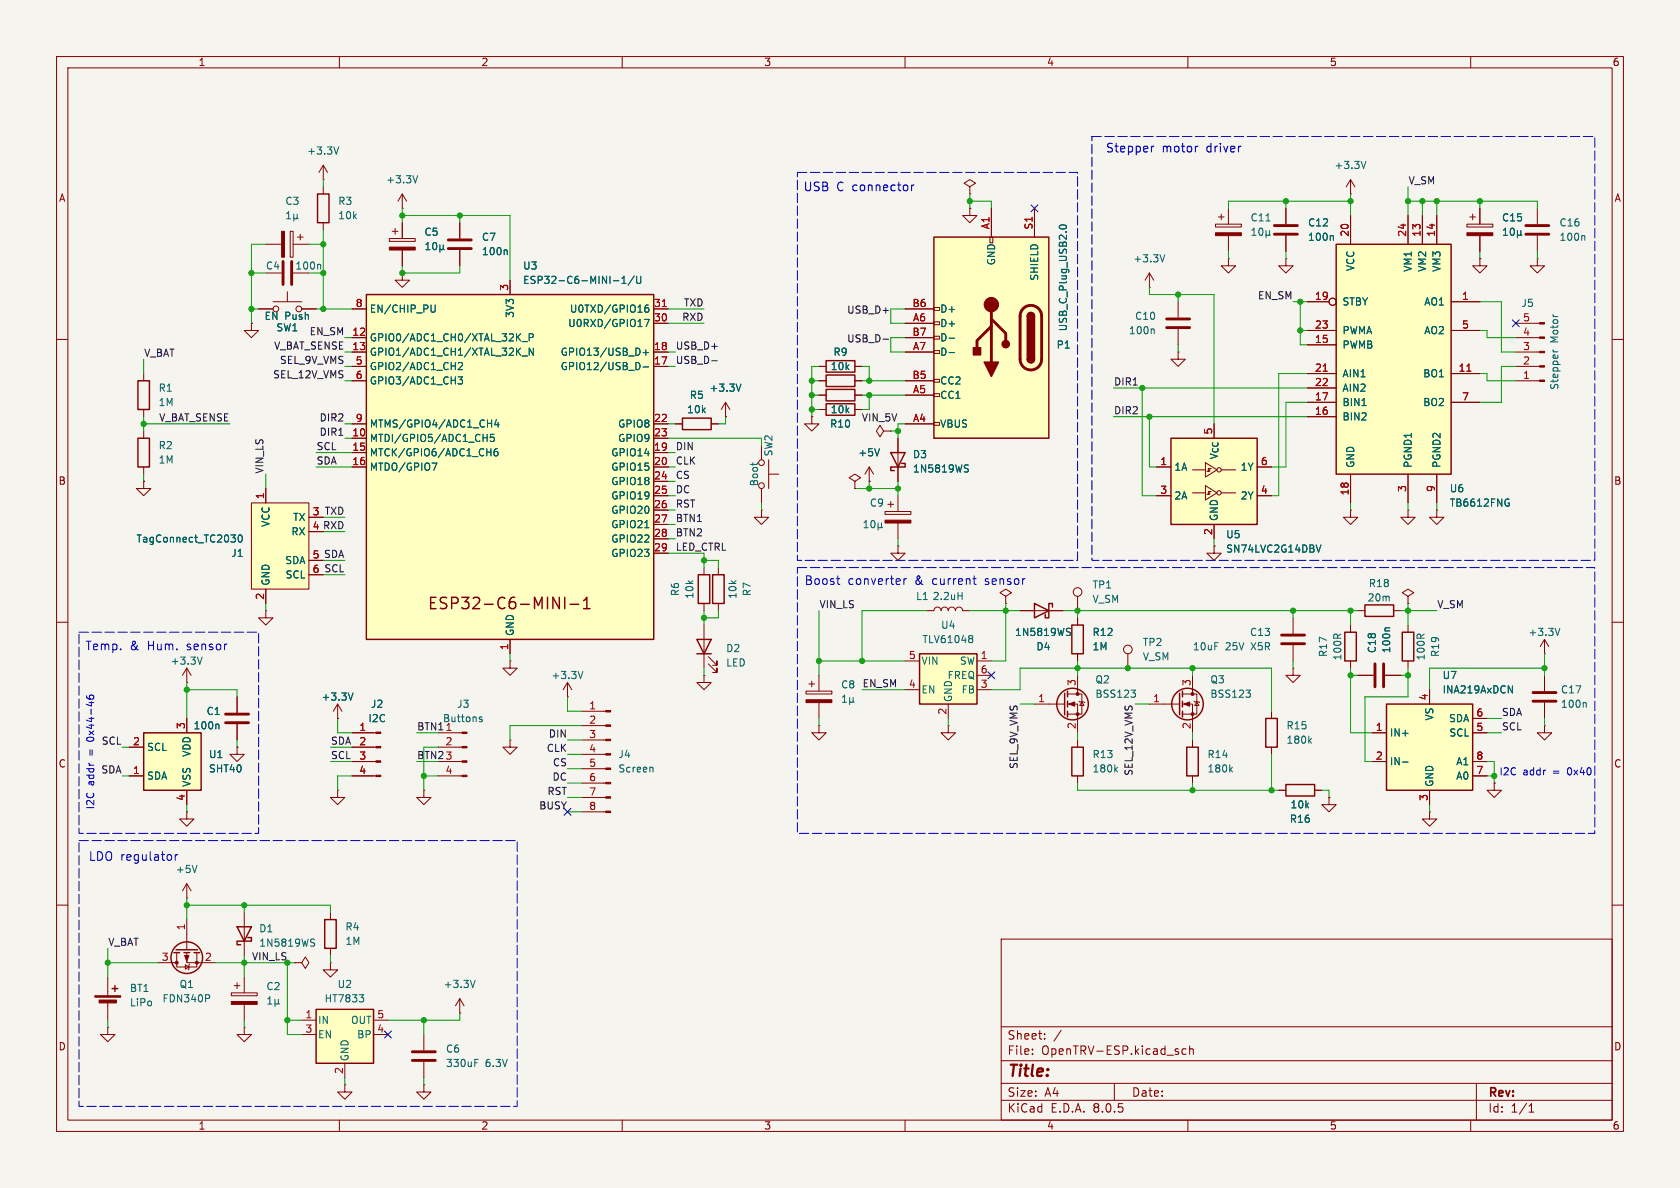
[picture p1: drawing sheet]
<svg xmlns="http://www.w3.org/2000/svg" width="297mm" height="210mm" viewBox="0 0 297 210" stroke-linecap="round" stroke-linejoin="round" font-family="sans-serif">
<defs><g id="words">
<g font-size="2.8" fill="#840000">
<text x="75.5" y="108.1">ESP32-C6-MINI-1</text>
<text x="178" y="190.9">Title:</text>
</g>
<g font-size="2.1" fill="#0000c2">
<text x="195.4" y="27.2">Stepper</text>
<text x="205.4" y="27.2">motor</text>
<text x="213.5" y="27.2">driver</text>
<text x="141.9" y="34.1">USB</text>
<text x="147.9" y="34.1">C connector</text>
<text x="142.2" y="103.6">Boost</text>
<text x="149.9" y="103.6">converter</text>
<text x="161.8" y="103.6">&amp;</text>
<text x="165" y="103.6">current</text>
<text x="174.4" y="103.6">sensor</text>
<text x="15" y="115.1">Temp.</text>
<text x="22.9" y="115.1">&amp;</text>
<text x="26.1" y="115.1">Hum.</text>
<text x="33.2" y="115.1">sensor</text>
<text x="15.6" y="152.4">LDO regulator</text>
</g>
<g font-size="2.1" fill="#840000">
<text x="178" y="184">Sheet:</text>
<text x="178" y="186.7">File:</text>
<text x="184.1" y="186.7">OpenTRV-ESP.kicad_sch</text>
<text x="178" y="196.9">KiCad</text>
<text x="178" y="194.1">Size:</text>
<text x="184.7" y="194.1">A4</text>
<text x="185.7" y="196.9">E.D.A.</text>
<text x="193.3" y="196.9">8.0.5</text>
<text x="200" y="194.1">Date:</text>
<text x="263" y="194.3">Rev:</text>
<text x="263" y="196.9">Id:</text>
<text x="267.1" y="196.9">1/1</text>
</g>
<g font-size="1.8" fill="#840000">
<text x="35" y="11.9">1</text>
<text x="85" y="11.9">2</text>
<text x="135" y="11.9">3</text>
<text x="185" y="11.9">4</text>
<text x="235" y="11.9">5</text>
<text x="285" y="11.9">6</text>
<text x="10.3" y="35.9">A</text>
<text x="285.3" y="35.9">A</text>
<text x="10.3" y="85.9">B</text>
<text x="285.3" y="85.9">B</text>
<text x="55.2" y="93.7">4 RXD</text>
<text x="10.3" y="135.9">C</text>
<text x="285.3" y="135.9">C</text>
<text x="10.3" y="185.9">D</text>
<text x="285.3" y="185.9">D</text>
<text x="35" y="199.9">1</text>
<text x="85" y="199.9">2</text>
<text x="135" y="199.9">3</text>
<text x="185" y="199.9">4</text>
<text x="235" y="199.9">5</text>
<text x="285" y="199.9">6</text>
</g>
<g font-size="1.8" fill="#006464">
<text x="54.2" y="27.5">+3.3V</text>
<text x="68.2" y="32.6">+3.3V</text>
<text x="235.8" y="30.1">+3.3V</text>
<text x="50.3" y="36.4">C3</text>
<text x="59.7" y="36.4">R3</text>
<text x="59.7" y="39">10k</text>
<text x="74.9" y="41.9">C5</text>
<text x="221" y="39.3">C11</text>
<text x="231.1" y="40.2">C12</text>
<text x="265.4" y="39.3">C15</text>
<text x="275.6" y="40.2">C16</text>
<text x="46.9" y="47.9">C4</text>
<text x="52.1" y="47.9">100n</text>
<text x="85.1" y="42.8">C7</text>
<text x="85.1" y="45.3">100n</text>
<text x="92.4" y="47.9">U3</text>
<text x="176.1" y="47" transform="rotate(-90 176.1 47)">GND</text>
<text x="200.3" y="46.6">+3.3V</text>
<text x="231.1" y="42.8">100n</text>
<text x="275.6" y="42.8">100n</text>
<text x="92.4" y="50.4">ESP32-C6-MINI-1/U</text>
<text x="183.7" y="49.7" transform="rotate(-90 183.7 49.7)">SHIELD</text>
<text x="239.6" y="48" transform="rotate(-90 239.6 48)">VCC</text>
<text x="249.8" y="48.1" transform="rotate(-90 249.8 48.1)">VM1</text>
<text x="252.3" y="48.1" transform="rotate(-90 252.3 48.1)">VM2</text>
<text x="254.9" y="48.1" transform="rotate(-90 254.9 48.1)">VM3</text>
<text x="46.7" y="56.7">EN Push</text>
<text x="48.8" y="58.8">SW1</text>
<text x="65.3" y="55.5">EN/CHIP_PU</text>
<text x="91" y="56.3" transform="rotate(-90 91 56.3)">3V3</text>
<text x="100.3" y="58">U0RXD/GPIO17</text>
<text x="100.6" y="55.5">U0TXD/GPIO16</text>
<text x="166.1" y="58">D+</text>
<text x="166.1" y="55.5">D+</text>
<text x="188.8" y="58.7" transform="rotate(-90 188.8 58.7)">USB_C_Plug_USB2.0</text>
<text x="199.5" y="59.3">100n</text>
<text x="200.6" y="56.7">C10</text>
<text x="237.2" y="54.2">STBY</text>
<text x="237.2" y="59.3">PWMA</text>
<text x="251.7" y="54.2">AO1</text>
<text x="251.7" y="59.3">AO2</text>
<text x="268.9" y="54.5">J5</text>
<text x="65.3" y="60.6">GPIO0/ADC1_CH0/XTAL_32K_P</text>
<text x="65.3" y="63.1">GPIO1/ADC1_CH1/XTAL_32K_N</text>
<text x="65.3" y="65.6">GPIO2/ADC1_CH2</text>
<text x="99" y="65.6">GPIO12/USB_D-</text>
<text x="99" y="63.1">GPIO13/USB_D+</text>
<text x="146.8" y="65.6">10k</text>
<text x="147.2" y="63.1">R9</text>
<text x="166.1" y="63.1">D-</text>
<text x="166.1" y="60.6">D-</text>
<text x="186.7" y="61.8">P1</text>
<text x="237.2" y="61.8">PWMB</text>
<text x="275.7" y="60.6" transform="rotate(-90 275.7 60.6)">Motor</text>
<text x="27.9" y="69.4">R1</text>
<text x="27.9" y="72">1M</text>
<text x="65.3" y="68.2">GPIO3/ADC1_CH3</text>
<text x="121.8" y="70.7">R5</text>
<text x="125.3" y="69.4">+3.3V</text>
<text x="166.1" y="70.7">CC1</text>
<text x="166.1" y="68.2">CC2</text>
<text x="237.2" y="72">BIN1</text>
<text x="237.2" y="66.9">AIN1</text>
<text x="237.2" y="69.4">AIN2</text>
<text x="251.5" y="66.9">BO1</text>
<text x="251.5" y="72">BO2</text>
<text x="275.7" y="69" transform="rotate(-90 275.7 69)">Stepper</text>
<text x="65.3" y="75.8">MTMS/GPIO4/ADC1_CH4</text>
<text x="109.2" y="75.8">GPIO8</text>
<text x="121.4" y="73.3">10k</text>
<text x="146.6" y="75.8">R10</text>
<text x="146.8" y="73.3">10k</text>
<text x="166.1" y="75.8">VBUS</text>
<text x="237.2" y="74.5">BIN2</text>
<text x="27.9" y="79.6">R2</text>
<text x="27.9" y="82.1">1M</text>
<text x="65.3" y="78.3">MTDI/GPIO5/ADC1_CH5</text>
<text x="65.3" y="80.9">MTCK/GPIO6/ADC1_CH6</text>
<text x="65.3" y="83.4">MTDO/GPIO7</text>
<text x="108" y="80.9">GPIO14</text>
<text x="108" y="83.4">GPIO15</text>
<text x="109.2" y="78.3">GPIO9</text>
<text x="136.8" y="80.8" transform="rotate(-90 136.8 80.8)">SW2</text>
<text x="151.6" y="80.9">+5V</text>
<text x="161.3" y="81.2">D3</text>
<text x="161.3" y="83.7">1N5819WS</text>
<text x="207.5" y="83.4">1A</text>
<text x="215.5" y="81.4" transform="rotate(-90 215.5 81.4)">V_{CC}</text>
<text x="219.2" y="83.4">1Y</text>
<text x="239.6" y="82.8" transform="rotate(-90 239.6 82.8)">GND</text>
<text x="249.8" y="82.8" transform="rotate(-90 249.8 82.8)">PGND1</text>
<text x="254.9" y="82.8" transform="rotate(-90 254.9 82.8)">PGND2</text>
<text x="108" y="86">GPIO18</text>
<text x="108" y="88.5">GPIO19</text>
<text x="134.2" y="86.1" transform="rotate(-90 134.2 86.1)">Boot</text>
<text x="153.7" y="89.8">C9</text>
<text x="207.5" y="88.5">2A</text>
<text x="219.2" y="88.5">2Y</text>
<text x="256.2" y="87.2">U6</text>
<text x="256.2" y="89.8">TB6612FNG</text>
<text x="47.9" y="93.2" transform="rotate(-90 47.9 93.2)">VCC</text>
<text x="51.4" y="94.8">RX</text>
<text x="51.7" y="92.3">TX</text>
<text x="108" y="91">GPIO20</text>
<text x="108" y="93.6">GPIO21</text>
<text x="215.5" y="92.2" transform="rotate(-90 215.5 92.2)">GND</text>
<text x="216.7" y="95.4">U5</text>
<text x="24" y="96.1">TagConnect_TC2030</text>
<text x="40.8" y="98.7">J1</text>
<text x="50.3" y="99.9">SDA</text>
<text x="108" y="96.1">GPIO22</text>
<text x="108" y="98.7">GPIO23</text>
<text x="216.7" y="97.9">SN74LVC2G14DBV</text>
<text x="47.9" y="103.6" transform="rotate(-90 47.9 103.6)">GND</text>
<text x="50.4" y="102.5">SCL</text>
<text x="120.2" y="105.5" transform="rotate(-90 120.2 105.5)">R6</text>
<text x="122.8" y="106" transform="rotate(-90 122.8 106)">10k</text>
<text x="130.4" y="106" transform="rotate(-90 130.4 106)">10k</text>
<text x="132.9" y="105.5" transform="rotate(-90 132.9 105.5)">R7</text>
<text x="161.8" y="106.3">L1</text>
<text x="164.8" y="106.3">2.2uH</text>
<text x="193" y="104.2">TP1</text>
<text x="193" y="106.8">V_SM</text>
<text x="241.7" y="106.5">20m</text>
<text x="241.9" y="104">R18</text>
<text x="91" y="112.5" transform="rotate(-90 91 112.5)">GND</text>
<text x="163" y="113.9">TLV61048</text>
<text x="166.3" y="111.4">U4</text>
<text x="179.3" y="112.6">1N5819WS</text>
<text x="193" y="112.6">R12</text>
<text x="220.9" y="112.6">C13</text>
<text x="270.1" y="112.6">+3.3V</text>
<text x="30.1" y="117.7">+3.3V</text>
<text x="128.3" y="115.5">D2</text>
<text x="128.3" y="118">LED</text>
<text x="162.8" y="117.7">VIN</text>
<text x="169.6" y="117.7">SW</text>
<text x="183.1" y="115.2">D4</text>
<text x="193" y="115.2">1M</text>
<text x="201.9" y="114.4">TP2</text>
<text x="201.9" y="116.9">V_SM</text>
<text x="210.8" y="115.2">10uF</text>
<text x="216.6" y="115.2">25V</text>
<text x="221.3" y="115.2">X5R</text>
<text x="234.8" y="116.2" transform="rotate(-90 234.8 116.2)">R17</text>
<text x="237.3" y="116.9" transform="rotate(-90 237.3 116.9)">100R</text>
<text x="243.4" y="115.6" transform="rotate(-90 243.4 115.6)">C18</text>
<text x="246" y="115.6" transform="rotate(-90 246 115.6)">100n</text>
<text x="252.1" y="116.9" transform="rotate(-90 252.1 116.9)">100R</text>
<text x="254.6" y="116.2" transform="rotate(-90 254.6 116.2)">R19</text>
<text x="56.7" y="124.1">+3.3V</text>
<text x="65.5" y="125.3">J2</text>
<text x="80.7" y="125.3">J3</text>
<text x="97.4" y="120.2">+3.3V</text>
<text x="148.6" y="121.9">C8</text>
<text x="162.8" y="122.8">EN</text>
<text x="167.4" y="120.2">FREQ</text>
<text x="168.5" y="124.2" transform="rotate(-90 168.5 124.2)">GND</text>
<text x="169.9" y="122.8">FB</text>
<text x="193.6" y="123.5">BSS123</text>
<text x="193.6" y="121">Q2</text>
<text x="213.9" y="123.5">BSS123</text>
<text x="213.9" y="121">Q3</text>
<text x="254.9" y="120.2">U7</text>
<text x="254.9" y="122.8">INA219AxDCN</text>
<text x="275.9" y="122.8">C17</text>
<text x="275.9" y="125.3">100n</text>
<text x="34.1" y="129.1">100n</text>
<text x="36.4" y="126.6">C1</text>
<text x="65" y="127.9">I2C</text>
<text x="78.2" y="127.9">Buttons</text>
<text x="78.7" y="129.3">1</text>
<text x="227.3" y="129.1">R15</text>
<text x="227.3" y="131.7">180k</text>
<text x="245.6" y="130.4">IN+</text>
<text x="253.6" y="127.5" transform="rotate(-90 253.6 127.5)">VS</text>
<text x="256.1" y="127.9">SDA</text>
<text x="256.1" y="130.4">SCL</text>
<text x="25.9" y="132.9">SCL</text>
<text x="33.9" y="133.9" transform="rotate(-90 33.9 133.9)">VDD</text>
<text x="36.8" y="134.2">U1</text>
<text x="36.8" y="136.8">SHT40</text>
<text x="109.2" y="134.2">J4</text>
<text x="109.2" y="136.8">Screen</text>
<text x="193" y="134.2">R13</text>
<text x="193" y="136.8">180k</text>
<text x="213.4" y="134.2">R14</text>
<text x="213.4" y="136.8">180k</text>
<text x="245.6" y="135.5">IN-</text>
<text x="257.3" y="135.5">A1</text>
<text x="25.9" y="138">SDA</text>
<text x="33.9" y="139.2" transform="rotate(-90 33.9 139.2)">VSS</text>
<text x="228" y="143.1">10k</text>
<text x="253.6" y="139.2" transform="rotate(-90 253.6 139.2)">GND</text>
<text x="257.3" y="138">A0</text>
<text x="227.9" y="145.6">R16</text>
<text x="31" y="154.5">+5V</text>
<text x="45.7" y="165">D1</text>
<text x="45.7" y="167.6">1N5819WS</text>
<text x="61" y="164.7">R4</text>
<text x="61" y="167.2">1M</text>
<text x="22.9" y="175.6">BT1</text>
<text x="22.9" y="178.1">LiPo</text>
<text x="28.6" y="177.4">FDN340P</text>
<text x="31.6" y="174.9">Q1</text>
<text x="47" y="175.2">C2</text>
<text x="57.3" y="177.4">HT7833</text>
<text x="59.6" y="174.9">U2</text>
<text x="78.3" y="174.9">+3.3V</text>
<text x="56.1" y="181.2">IN</text>
<text x="56.1" y="183.7">EN</text>
<text x="62" y="181.2">OUT</text>
<text x="63" y="183.7">BP</text>
<text x="61.8" y="187.7" transform="rotate(-90 61.8 187.7)">GND</text>
<text x="78.7" y="186.3">C6</text>
<text x="78.7" y="188.8">330uF</text>
<text x="85.8" y="188.8">6.3V</text>
</g>
<g font-size="1.8" fill="#0f0f0f">
<text x="248.9" y="32.7">V_SM</text>
<text x="222.3" y="53">EN_SM</text>
<text x="54.6" y="59.3">EN_SM</text>
<text x="120.5" y="56.8">RXD</text>
<text x="120.8" y="54.3">TXD</text>
<text x="149.7" y="55.5">USB_D+</text>
<text x="25.4" y="63.2">V_BAT</text>
<text x="48.4" y="61.9">V_BAT_SENSE</text>
<text x="49.4" y="64.4">SEL_9V_VMS</text>
<text x="119.4" y="61.9">USB_D+</text>
<text x="119.4" y="64.4">USB_D-</text>
<text x="149.7" y="60.6">USB_D-</text>
<text x="48.2" y="67">SEL_12V_VMS</text>
<text x="196.8" y="68.2">DIR1</text>
<text x="28" y="74.6">V_BAT_SENSE</text>
<text x="56.4" y="74.6">DIR2</text>
<text x="56.4" y="77.1">DIR1</text>
<text x="152.3" y="74.6">VIN_5V</text>
<text x="196.8" y="73.3">DIR2</text>
<text x="46.6" y="83.8" transform="rotate(-90 46.6 83.8)">VIN_LS</text>
<text x="55.9" y="79.7">SCL</text>
<text x="55.9" y="82.2">SDA</text>
<text x="119.4" y="79.7">DIN</text>
<text x="119.4" y="82.2">CLK</text>
<text x="119.4" y="87.3">DC</text>
<text x="119.4" y="84.7">CS</text>
<text x="119.4" y="89.8">RST</text>
<text x="55.2" y="91.2">3 TXD</text>
<text x="119.4" y="92.4">BTN1</text>
<text x="119.4" y="94.9">BTN2</text>
<text x="55.2" y="98.8">5 SDA</text>
<text x="55.2" y="101.3">6 SCL</text>
<text x="119.4" y="97.4">LED_CTRL</text>
<text x="144.8" y="107.6">VIN_LS</text>
<text x="254" y="107.6">V_SM</text>
<text x="152.4" y="121.6">EN_SM</text>
<text x="17.9" y="131.7">SCL</text>
<text x="58.4" y="131.7">SDA</text>
<text x="73.7" y="129.2">BTN1</text>
<text x="96.9" y="130.5">DIN</text>
<text x="265.4" y="129.2">SCL</text>
<text x="265.4" y="126.7">SDA</text>
<text x="17.8" y="136.8">SDA</text>
<text x="58.4" y="134.3">SCL</text>
<text x="73.7" y="134.3">BTN2</text>
<text x="78.7" y="134.4">3</text>
<text x="96.6" y="133">CLK</text>
<text x="97.6" y="135.5">CS</text>
<text x="180" y="136" transform="rotate(-90 180 136)">SEL_9V_VMS</text>
<text x="200.3" y="137.2" transform="rotate(-90 200.3 137.2)">SEL_12V_VMS</text>
<text x="95.2" y="143.2">BUSY</text>
<text x="96.7" y="140.6">RST</text>
<text x="97.6" y="138.1">DC</text>
<text x="19" y="167.3">V_BAT</text>
<text x="44.4" y="169.8">VIN_LS</text>
</g>
<g font-size="1.8" fill="#a90000">
<text x="175" y="40.6" transform="rotate(-90 175 40.6)">A1</text>
<text x="182.6" y="40.7" transform="rotate(-90 182.6 40.7)">S1</text>
<text x="238.5" y="42" transform="rotate(-90 238.5 42)">20</text>
<text x="248.7" y="42" transform="rotate(-90 248.7 42)">24</text>
<text x="251.2" y="42" transform="rotate(-90 251.2 42)">13</text>
<text x="253.7" y="42" transform="rotate(-90 253.7 42)">14</text>
<text x="89.9" y="51.5" transform="rotate(-90 89.9 51.5)">3</text>
<text x="232.4" y="53.1">19</text>
<text x="258.4" y="53.1">1</text>
<text x="62.2" y="59.4">12</text>
<text x="62.8" y="54.4">8</text>
<text x="115.5" y="56.9">30</text>
<text x="115.5" y="54.4">31</text>
<text x="161.2" y="54.4">B6</text>
<text x="161.2" y="59.4">B7</text>
<text x="161.3" y="56.9">A6</text>
<text x="232.4" y="58.2">23</text>
<text x="258.4" y="58.2">5</text>
<text x="269.2" y="59.4">4</text>
<text x="269.2" y="56.9">5</text>
<text x="62.2" y="62">13</text>
<text x="62.8" y="64.5">5</text>
<text x="115.5" y="64.5">17</text>
<text x="115.5" y="62">18</text>
<text x="161.3" y="62">A7</text>
<text x="232.4" y="60.7">15</text>
<text x="232.4" y="65.8">21</text>
<text x="257.8" y="65.8">11</text>
<text x="269.2" y="64.5">2</text>
<text x="269.2" y="62">3</text>
<text x="62.8" y="67.1">6</text>
<text x="161.2" y="67.1">B5</text>
<text x="161.3" y="69.6">A5</text>
<text x="232.4" y="70.9">17</text>
<text x="232.4" y="68.3">22</text>
<text x="258.4" y="70.9">7</text>
<text x="269.2" y="67.1">1</text>
<text x="62.2" y="77.2">10</text>
<text x="62.8" y="74.7">9</text>
<text x="115.5" y="74.7">22</text>
<text x="115.5" y="77.2">23</text>
<text x="161.3" y="74.7">A4</text>
<text x="214.4" y="76.9" transform="rotate(-90 214.4 76.9)">5</text>
<text x="232.4" y="73.4">16</text>
<text x="62.2" y="79.8">15</text>
<text x="62.2" y="82.3">16</text>
<text x="115.5" y="79.8">19</text>
<text x="115.5" y="82.3">20</text>
<text x="205" y="82.3">1</text>
<text x="222.8" y="82.3">6</text>
<text x="46.7" y="88.3" transform="rotate(-90 46.7 88.3)">1</text>
<text x="115.5" y="84.8">24</text>
<text x="115.5" y="87.4">25</text>
<text x="115.5" y="89.9">26</text>
<text x="205" y="87.4">3</text>
<text x="222.8" y="87.4">4</text>
<text x="238.5" y="87.7" transform="rotate(-90 238.5 87.7)">18</text>
<text x="248.7" y="87.1" transform="rotate(-90 248.7 87.1)">3</text>
<text x="253.7" y="87.1" transform="rotate(-90 253.7 87.1)">9</text>
<text x="55.2" y="91.2">3</text>
<text x="55.2" y="93.7">4</text>
<text x="115.5" y="92.5">27</text>
<text x="115.5" y="95">28</text>
<text x="214.4" y="94.7" transform="rotate(-90 214.4 94.7)">2</text>
<text x="55.2" y="98.8">5</text>
<text x="55.2" y="101.3">6</text>
<text x="115.5" y="97.5">29</text>
<text x="46.7" y="106.1" transform="rotate(-90 46.7 106.1)">2</text>
<text x="89.9" y="115" transform="rotate(-90 89.9 115)">1</text>
<text x="160.6" y="116.6">5</text>
<text x="173.3" y="116.6">1</text>
<text x="173.3" y="119.1">6</text>
<text x="104.1" y="125.5">1</text>
<text x="160.6" y="121.7">4</text>
<text x="173.3" y="121.7">3</text>
<text x="183.4" y="124.2">1</text>
<text x="190.2" y="121.4" transform="rotate(-90 190.2 121.4)">3</text>
<text x="203.8" y="124.2">1</text>
<text x="210.6" y="121.4" transform="rotate(-90 210.6 121.4)">3</text>
<text x="252.5" y="123.9" transform="rotate(-90 252.5 123.9)">4</text>
<text x="23.4" y="131.8">2</text>
<text x="32.8" y="129" transform="rotate(-90 32.8 129)">3</text>
<text x="63.4" y="129.3">1</text>
<text x="63.4" y="131.8">2</text>
<text x="78.7" y="131.8">2</text>
<text x="104.1" y="128">2</text>
<text x="104.1" y="130.6">3</text>
<text x="167.4" y="126.4" transform="rotate(-90 167.4 126.4)">2</text>
<text x="190.2" y="129" transform="rotate(-90 190.2 129)">2</text>
<text x="210.6" y="129" transform="rotate(-90 210.6 129)">2</text>
<text x="243.1" y="129.3">1</text>
<text x="260.9" y="129.3">5</text>
<text x="260.9" y="126.7">6</text>
<text x="23.4" y="136.9">1</text>
<text x="63.4" y="134.4">3</text>
<text x="63.4" y="136.9">4</text>
<text x="78.7" y="136.9">4</text>
<text x="104.1" y="133.1">4</text>
<text x="104.1" y="135.6">5</text>
<text x="243.1" y="134.4">2</text>
<text x="260.9" y="136.9">7</text>
<text x="260.9" y="134.4">8</text>
<text x="32.8" y="141.7" transform="rotate(-90 32.8 141.7)">4</text>
<text x="104.1" y="138.2">6</text>
<text x="104.1" y="140.7">7</text>
<text x="104.1" y="143.3">8</text>
<text x="252.5" y="141.7" transform="rotate(-90 252.5 141.7)">3</text>
<text x="32.8" y="164.5" transform="rotate(-90 32.8 164.5)">1</text>
<text x="28.5" y="169.9">3</text>
<text x="36.1" y="169.9">2</text>
<text x="53.9" y="180.1">1</text>
<text x="53.9" y="182.6">3</text>
<text x="66.6" y="182.6">4</text>
<text x="66.6" y="180.1">5</text>
<text x="60.7" y="189.9" transform="rotate(-90 60.7 189.9)">2</text>
</g>
<g font-size="1.8" fill="#0000c2">
<text x="16.9" y="130.8" transform="rotate(-90 16.9 130.8)">0x44-46</text>
<text x="16.9" y="133.5" transform="rotate(-90 16.9 133.5)">=</text>
<text x="265" y="137.3">I2C</text>
<text x="269.2" y="137.3">addr</text>
<text x="274.6" y="137.3">=</text>
<text x="277.4" y="137.3">0x40</text>
<text x="16.9" y="143.2" transform="rotate(-90 16.9 143.2)">I2C</text>
<text x="16.9" y="138.9" transform="rotate(-90 16.9 138.9)">addr</text>
</g>
</g></defs>
<path d="M0 0h297v210h-297z" fill="#f5f4ef" stroke="#f5f4ef" stroke-width=".18"/>
<g fill="none" stroke="#840000" stroke-width=".18">
<path d="M10 10h277v190h-277zM12 12h273v186h-273zM60 10v2M110 10v2M160 10v2M210 10v2M260 10v2M10 60h2M285 60h2M10 110h2M47 108v1.2h1.3l-1.3 1.3-1.3-1.3h1.3M47 108h.1"/>
<path d="M285 110h2M167.6 128.3v1.2h1.3l-1.3 1.3-1.2-1.3h1.2M167.6 128.3h.1M10 160h2M285 160h2M177 166h108v32h-108zM60 198v2M110 198v2M160 198v2M177 194.5h108M177 191.5h108M177 187.5h108"/>
<path d="M177 181.5h108M182.5 186.3v.1M182.5 185.5v.1M184.7 183.6v.1M184.7 182.8v.1M187.6 182.1l-1.3 2M197 191.5v3M209.7 185.5l-.5-.1-.2 .3v.4l.1 .2h.6M210 198v2M210.3 185.5l.2-.1 .4 .1 .1 .9M210.3 184.9v1.5M260 198v2"/>
<path d="M261 191.5v6.5M270.3 196.6h.9M270.3 195.5l.4-.4v1.5"/>
</g>
<path d="M25.4 129.5h10.2v10.2h-10.2z" fill="#ffffc2"/>
<path d="M189.5 110.5h2v5.1h-2zM241.3 106.9h5.1v2.1h-5.1zM25.4 129.5h10.2v10.2h-10.2zM189.5 132.1h2v5.1h-2zM227.3 138.7h5.1v2h-5.1z" fill="none" stroke="#840000" stroke-width=".25"/>
<g fill="none" stroke="#840000" stroke-width=".18">
<path d="M81.3 39.4v2.8M81.3 44.2v2.8M33 118.1v2.6M33 118.1l-.7 1.3M33 118.1l.8 1.3M190.5 109.2v1.3M190.5 115.6v1.2M240 108h1.3M246.4 108h1.2M22.9 137.2h2.5M22.9 132.1h2.5M33 120.7h.1"/>
<path d="M33 127v2.5M33 139.7v2.5M41.9 132.1v1.3h1.3l-1.3 1.2-1.3-1.2h1.3M41.9 132.1h.1M41.9 123.2v2.8M41.9 128v2.8M59.7 139.7v1.3h1.3l-1.3 1.2-1.3-1.2h1.3M59.7 139.7h.1M190.5 130.8v1.3M190.5 137.2v1.2M226.1 139.7h1.2M232.4 139.7h1.3"/>
<path d="M33 143.5v1.3h1.3l-1.3 1.3-1.3-1.3h1.3M33 143.5h.1M234.9 141v1.2h1.3l-1.3 1.3-1.2-1.3h1.2M234.9 141h.1"/>
</g>
<path d="M79.2 43.9h4.1M79.2 42.4h4.1M39.9 127.8h4M39.9 126.2h4" fill="none" stroke="#840000" stroke-width=".51"/>
<path d="M89.5 44.2l.2 .2v.6M35.7 116.1l-.4 1.3M38.5 128l.2 .2v.6M197.2 136l.4 .5M197.6 135.6l-.5 .5" fill="none" stroke="#006464" stroke-width=".18"/>
<path d="M64.8 52.1h50.8v60.9h-50.8z" fill="#ffffc2"/>
<g fill="none" stroke="#840000" stroke-width=".25">
<path d="M64.8 52.1h50.8v60.9h-50.8zM97.7 105.6l1.2 2v-2M99.8 105.6v2M100.8 106.8h1.5M103.2 107.6h1.1M103.2 106.2l.5-.6v2M188.2 122.6v3.8M188.7 122.2v1M188.7 124v1M188.7 125.7v1M208.5 122.6v3.8M209 122.2v1"/>
<path d="M209 124v1M209 125.7v1M19.8 174.8h1M20.3 174.2v1.1"/>
<circle cx="189.6" cy="124.5" r="2.79"/>
<circle cx="209.9" cy="124.5" r="2.79"/>
</g>
<g fill="none" stroke="#840000" stroke-width=".18">
<path d="M214.9 39.6h4.6v.5h-4.6zM215.4 38.4h1M215.9 37.8v1.1M217.2 36.8v2.8M47 48.3h2.8M62.2 59.7h2.6M62.2 54.6h2.6M90.2 49.5v2.6M115.6 57.2h2.5M115.6 54.6h2.5M217.2 41.7v2.8M62.2 77.5h2.6"/>
<path d="M62.2 62.2h2.6M62.2 64.8h2.6M62.2 74.9h2.6M62.2 67.3h2.6M115.6 77.5h2.5M115.6 62.2h2.5M115.6 64.8h2.5M115.6 74.9h2.5M62.2 80h2.6M62.2 82.6h2.6M115.6 80h2.5M115.6 82.6h2.5"/>
<path d="M115.6 85.1h2.5M115.6 87.6h2.5M115.6 90.2h2.5M115.6 92.7h2.5M115.6 95.3h2.5M115.6 97.8h2.5M90.2 113v2.6M190.5 119.4v3.3M199.4 115.6v2.5M210.8 119.4v3.3M182.9 124.5h5.3M188.7 124.5h1.8v5"/>
<path d="M188.7 122.7h2.6v3.5h-2.6M190.8 124l.1 .1h.7l.2 .1M191.3 124.1l.3 .6h-.7zM203.2 124.5h5.3M209 124.5h1.8v5M209 122.7h2.6v3.5h-2.6M211.1 124l.1 .1h.8l.1 .1M211.6 124.1l.4 .6h-.8zM33 158.8h.1M33 156.2l-.7 1.3M33 156.2v2.6M33 156.2l.8 1.3"/>
<path d="M19 172.7v3.3M19 177v3.3M19 181.6v1.3h1.3l-1.3 1.3-1.2-1.3h1.2M19 181.6h.1M43.2 181.6v1.3h1.2l-1.2 1.3-1.3-1.3h1.3M43.2 181.6h.1"/>
<circle cx="199.4" cy="114.8" r=".76"/>
</g>
<g fill="none" stroke="#006464" stroke-width=".18">
<path d="M223.8 39.1h.7M56.5 46.7l.2 .2v.7M76.9 53.9v1.2l-.2 .1-.4-.1M93.6 59.7l.6-.1 .1-.2-.1-.3-.6-.1v1.3M108.4 49.6h1M110 50.1h.7M110 49.2l.3-.4v1.3M112.1 48.8l-1.1 1.6M112.6 48.8v1.1l.2 .2 .4-.1 .1-.1v-1.1M113.9 56.5h.9l-.6 1.2M114.6 53.9l-.4 .1a.86 .86 0 0 0 0 1.2l.5-.1v-.5l-.2-.2-.4 .1-.1 .1M221.3 41.6h.8"/>
<path d="M221.3 40.7l.4-.4v1.3M222.7 40.5l.1-.2a.68 .68 0 0 1 .5 .7 .68 .68 0 0 1-.5 .6l-.1-.1-.2-.4zM223.8 41.4l.2 .2h.2l.2-.2M223.8 40.8v1.2M224.4 41.4l.2 .2M224.4 40.8v.6M81 66.6h.8l-.5 .5 .4 .1v.6l-.2 .1-.5-.1M81 64.2l.5-.1 .3 .3-.8 .9h.8M85.4 77.4h.7M86.1 79.9h.7M86.1 76.8v1.2M86.2 74.8h.7"/>
<path d="M86.8 79.3v1.3M86.9 74.2v1.3M87.3 76.8h-.6v.6l.1-.1h.5l.1 .2-.1 .4-.2 .1-.4-.1M87.8 74.2l-.3 .9h.7M87.9 79.3l-.3 .1a.85 .85 0 0 0 0 1.2l.4-.1 .1-.5-.3-.2-.3 .1-.2 .1M88.1 74.7v.8M92.3 60.4h1M92.3 62.9h1M94.3 61.5v1.3l-.7-1.3v1.3M112.9 64.1l.2 .5-.2 .7M113.7 64.9h1M113.7 62.3h1"/>
<path d="M114.2 61.8v1M76.4 81.9h.8l-.5 1.2M114 93.3h.7M199.9 122h.8l-.4 .5M200.5 122.5l.2 .2v.3l-.2 .3M220.3 122h.8l-.5 .5M220.8 122.5l.3 .2v.3l-.3 .3M34.8 153l-.4 1.2"/>
</g>
<path d="M117.1 54.2h.7" fill="none" stroke="#a90000" stroke-width=".18"/>
<g fill="#840000" stroke="#840000" stroke-width=".18">
<path d="M214.9 41.1h4.6v.6h-4.6z"/>
<path d="M209.3 124.5l1-.4v.7z"/>
<path d="M189 124.5l1-.4v.7z"/>
<path d="M16.8 176h4.5v.3h-4.5z"/>
<path d="M17.5 176.8h3.1v.5h-3.1z"/>
<circle cx="210.8" cy="126.2" r=".25"/>
<circle cx="210.8" cy="122.7" r=".25"/>
<circle cx="190.5" cy="126.2" r=".25"/>
<circle cx="190.5" cy="122.7" r=".25"/>
</g>
<path d="M50 46.2v4.1M51.6 46.2v4.1" fill="none" stroke="#840000" stroke-width=".51"/>
<path d="M245.1 124.5h15.2v15.2h-15.2z" fill="#ffffc2"/>
<path d="M245.1 124.5h15.2v15.2h-15.2z" fill="none" stroke="#840000" stroke-width=".25"/>
<g fill="none" stroke="#840000" stroke-width=".18">
<path d="M242.6 129.5h2.5M242.6 134.6h2.5M252.7 121.9v2.6M252.7 139.7v2.5M260.3 129.5h2.6M260.3 134.6h2.6M260.3 127h2.6M260.3 137.2h2.6M61 191.8v1.2h1.2l-1.2 1.3-1.3-1.3h1.3M61 191.8h.1M74.9 191.8v1.2h1.3l-1.3 1.3-1.2-1.3h1.2M74.9 191.8h.1"/>
<path d="M74.9 182.9v2.8M74.9 187.7v2.8"/>
</g>
<path d="M248 134.7h.9M266.6 121.2l.8 1.3v-1.3M83.9 187.9h.5M83.9 187.3h.6" fill="none" stroke="#006464" stroke-width=".18"/>
<path d="M72.9 187.5h4.1M72.9 185.9h4.1" fill="none" stroke="#840000" stroke-width=".51"/>
<path d="M55.9 178.4h10.1v9.6h-10.1z" fill="#ffffc2"/>
<path d="M55.9 178.4h10.1v9.6h-10.1z" fill="none" stroke="#840000" stroke-width=".25"/>
<g fill="none" stroke="#840000" stroke-width=".18">
<path d="M25.4 85.1v1.3h1.3l-1.3 1.2-1.3-1.2h1.3M25.4 85.1h.1M273 115.6h.1M273 113l-.7 1.3M273 113v2.6M273 113l.8 1.3M264.2 138.4v1.3h1.2l-1.2 1.3-1.3-1.3h1.3M264.2 138.4h.1M252.7 143.5v1.3h1.3l-1.3 1.3-1.2-1.3h1.2M252.7 143.5h.1M40.9 175.5h4.6v.5h-4.6zM41.4 174.2h1"/>
<path d="M41.9 173.7v1.1M43.2 172.7v2.8M43.2 177.5v2.8M81.3 179.1h.1M81.3 176.5l-.8 1.3M81.3 176.5v2.6M81.3 176.5l.7 1.3M53.3 180.3h2.6M53.3 182.9h2.6M61 188v2.5M66 180.3h2.6M66 182.9h2.6"/>
</g>
<path d="M275.8 111.1l-.5 1.2M47.3 177.5h.8M47.3 176.6l.4-.4v1.3M48.6 177.3l.2 .2h.2l.2-.2M48.6 176.6v1.3M49.2 177.3l.2 .2M49.2 176.6v.7M63.5 175.8h.8l-.4 .5M64 176.3l.3 .3v.3l-.3 .2M84 173.3l-.4 1.3" fill="none" stroke="#006464" stroke-width=".18"/>
<path d="M40.9 177h4.6v.5h-4.6z" fill="#840000" stroke="#840000" stroke-width=".18"/>
<path d="M44.4 88.9h10.2v15.2h-10.2z" fill="#ffffc2"/>
<g fill="none" stroke="#840000" stroke-width=".18">
<path d="M25.4 76.2v1.3M25.4 82.6v1.2M44.4 88.9h10.2v15.2h-10.2zM47 86.4v2.5M54.6 91.4h2.5M54.6 99.1h2.5M214.6 96.5v1.3h1.3l-1.3 1.3-1.2-1.3h1.2M214.6 96.5h.1M47 104.1v2.6M54.6 101.6h2.5M27.9 170.2h3.3M31.2 168.4v2.5h3.6v-2.5"/>
<path d="M32.8 170.6l.6 .3-.6 .4zM33 168.4v1.8h5.1M33 162.6v5.3M33.5 170.4l-.1 .2v.7l-.1 .2"/>
</g>
<path d="M40.8 94.6h.8l-.4 .4M41.5 95.1l.1 .2-.1 .5M42.3 94.6h.1a.68 .68 0 0 1 .4 .6 .68 .68 0 0 1-.4 .6 .84 .84 0 0 1-.1-1.2zM36.8 175.8l.3 .3-.1 .3-.2 .1" fill="none" stroke="#006464" stroke-width=".18"/>
<g fill="none" stroke="#840000" stroke-width=".25">
<path d="M24.4 77.5h2v5.1h-2zM30.7 168.4h1M31.1 167.9h3.8M32.5 168.4h1M34.3 168.4h1"/>
<circle cx="33" cy="169.3" r="2.79"/>
</g>
<g fill="#840000" stroke="#840000" stroke-width=".18">
<path d="M32.6 168.9h.8l-.4 1z"/>
<circle cx="34.8" cy="170.2" r=".25"/>
<circle cx="31.2" cy="170.2" r=".25"/>
</g>
<path d="M207 77.5h15.2v15.2h-15.2z" fill="#ffffc2"/>
<g fill="none" stroke="#840000" stroke-width=".25">
<path d="M56.1 34.3h2.1v5.1h-2.1zM24.4 67.3h2v5.1h-2zM120.6 73.9h5.1v2h-5.1zM207 77.5h15.2v15.2h-15.2zM157.5 80h2.5l-1.3 2.6zM159.4 81.9h.6v.7h-2.5v.6h.6M182.9 106.7l2.5 1.3-2.5 1.2zM186.1 107.3v-.6h-.7v2.5h-.6v-.6M237.7 111.8h2.1v5h-2.1zM209.8 132.1h2v5.1h-2zM223.8 127h2v5.1h-2zM41.9 163.8h2.5l-1.2 2.6z"/>
<path d="M43.8 165.7h.6v.7h-2.5v.6h.6M57.4 162.6h2v5h-2z"/>
</g>
<g fill="none" stroke="#840000" stroke-width=".18">
<path d="M57.1 31.8h.1M57.1 29.2v2.6M57.1 33v1.3M57.1 39.4v1.2M57.1 29.2l-.7 1.3M57.1 29.2l.8 1.3M259.3 39.6h4.6v.5h-4.6zM259.8 38.4h1.1M260.3 37.8v1.1M261.6 36.8v2.8M44.4 57.2v1.2h1.3l-1.3 1.3-1.2-1.3h1.2M44.4 57.2h.1"/>
<path d="M45.7 54.6h2.6M48.3 53.3h5M50.8 51.6v1.7M53.3 54.6h2.6M71.1 48.3v1.2h1.3l-1.3 1.3-1.3-1.3h1.3M71.1 48.3h.1M217.2 45.7v1.3h1.2l-1.2 1.3-1.3-1.3h1.3M217.2 45.7h.1M261.6 41.7v2.8M25.4 66v1.3M25.4 72.4v1.3M119.4 74.9h1.2"/>
<path d="M125.7 74.9h1.3M128.3 73.7h.1M128.3 71.1l-.8 1.3M128.3 71.1v2.6M128.3 71.1l.7 1.3M134.6 78.7v2.6M156.2 76.2l-.6-1-.7 1 .7 1 .6-1h1.3M157.5 76.2h.1M158.7 77.5v7.6M134.6 90.2v1.2h1.3l-1.3 1.3-1.3-1.3h1.3M134.6 90.2h.1M134.6 86.4v2.5"/>
<path d="M135.9 83.8h1.8M135.9 81.3v5.1M158.7 96.5v1.3h1.3l-1.3 1.3-1.2-1.3h1.2M158.7 96.5h.1M204.5 82.6h2.5M204.5 87.6h2.5M210.8 87.1h2.3M210.8 83.1h2.3M213.1 85.9l2 1.2-2 1.3zM213.1 81.8l2 1.3-2 1.2zM213.4 87.4h.5v-.5h-.3v.5M213.4 83.3h.5v-.5h-.3v.5"/>
<path d="M213.9 86.9h.2M213.9 82.8h.2M214.6 92.7v2.6M215.9 87.1h2.5M215.9 83.1h2.5M222.2 82.6h2.6M222.2 87.6h2.6M238.8 90.2v1.2h1.2l-1.2 1.3-1.3-1.3h1.3M238.8 90.2h.1M248.9 90.2v1.2h1.3l-1.3 1.3-1.3-1.3h1.3M248.9 90.2h.1M254 90.2v1.2h1.3l-1.3 1.3-1.3-1.3h1.3"/>
<path d="M254 90.2h.1M90.2 116.8v1.3h1.2l-1.2 1.3-1.3-1.3h1.3M90.2 116.8h.1M163.8 108h1.3a.64 .64 0 0 1 .6-.7 .64 .64 0 0 1 .7 .7 .64 .64 0 0 1 .6-.7 .64 .64 0 0 1 .6 .7 .64 .64 0 0 1 .7-.7 .64 .64 0 0 1 .6 .7 .64 .64 0 0 1 .6-.7 .64 .64 0 0 1 .7 .7h1.2M177.8 105.4l1-.6-1-.7-1 .7 1 .6v1.3M177.8 106.7h.1M180.3 108h7.7M190.5 105.4v2.6M228.6 118.1v1.3h1.3l-1.3 1.3-1.3-1.3h1.3M228.6 118.1h.1M228.6 109.2v2.8M228.6 114v2.8"/>
<path d="M238.8 110.5v1.3M238.8 116.8v1.3M240 119.4h2.8M244.9 119.4h2.7M248.9 105.4l1-.6-1-.7-1 .7 1 .6v1.3M248.9 106.7h.1M273 119.4v2.8M90.2 130.8v1.3h1.2l-1.2 1.3-1.3-1.3h1.3M90.2 130.8h.1M100.3 123.2h.1M100.3 120.7l-.7 1.2M100.3 120.7v2.5"/>
<path d="M100.3 120.7l.8 1.2M102.9 138.4h4.2M102.9 135.9h4.2M102.9 133.4h4.2M102.9 130.8h4.2M102.9 128.3h4.2M102.9 125.7h4.2M210.8 130.8v1.3M210.8 137.2v1.2M224.8 125.7v1.3M224.8 132.1v1.3M273 124.2v2.8"/>
<path d="M102.9 143.5h4.2M102.9 141h4.2M43.2 161.3v7.6M52.1 170.2h1.2l.7-1 .6 1-.6 1-.7-1M52.1 170.2h.1M58.4 170.2v1.3h1.3l-1.3 1.2-1.3-1.2h1.3M58.4 170.2h.1M58.4 161.3v1.3M58.4 167.6v1.3"/>
<circle cx="48.8" cy="54.6" r=".51"/>
<circle cx="52.8" cy="54.6" r=".51"/>
<circle cx="134.6" cy="85.9" r=".51"/>
<circle cx="134.6" cy="81.8" r=".51"/>
<circle cx="215.5" cy="83.1" r=".38"/>
<circle cx="215.5" cy="87.1" r=".38"/>
<circle cx="190.5" cy="104.6" r=".76"/>
</g>
<g fill="none" stroke="#006464" stroke-width=".18">
<path d="M59.9 26l-.5 1.2M265.8 41.6h.7M265.8 40.7l.3-.4v1.3M267.1 40.5l.2-.2a.68 .68 0 0 1 .4 .7 .68 .68 0 0 1-.4 .6l-.2-.1-.1-.4zM268.3 41.4l.1 .2h.3l.2-.2M268.3 40.8v1.2M268.9 41.4l.1 .2M268.9 40.8v.6M131 67.9l-.4 1.3M133.1 81.8v.5M133.9 81.8v.1M170.7 82.8l.4 .1 .1 .3-.2 .2h-.3"/>
<path d="M170.7 82.2h.5M232.7 96.3l.4 1.3 .4-1.3M103.1 118.7l-.5 1.3M169.4 105.3h.7M170.1 104.7v1.3M188.8 111.7l.3 .1 .1 .3-.2 .2h-.3M188.8 111.1h.4M245.7 111h-.7l-.2 .2M115.3 135.6l.1 .2v.7M217.5 136l.4 .5M217.9 135.6l-.5 .5M231.5 130.9l.4 .5"/>
<path d="M231.9 130.5l-.5 .5M280.2 124.2l.2 .2v.6M55.1 166.6l.4 .1 .1 .3-.2 .3h-.3M55.1 166l.5 .1"/>
</g>
<path d="M226.6 113.8h4M226.6 112.3h4M243.1 117.3v4.1M244.6 117.3v4.1M271 124h4.1M271 122.4h4.1" fill="none" stroke="#840000" stroke-width=".51"/>
<g fill="#840000" stroke="#840000" stroke-width=".18">
<path d="M107.1 143.4h.8v.2h-.8z"/>
<path d="M107.1 140.8h.8v.3h-.8z"/>
<path d="M107.1 138.3h.8v.3h-.8z"/>
<path d="M107.1 135.8h.8v.2h-.8z"/>
<path d="M107.1 133.2h.8v.3h-.8z"/>
<path d="M107.1 130.7h.8v.2h-.8z"/>
<path d="M107.1 128.1h.8v.3h-.8z"/>
<path d="M107.1 125.6h.8v.3h-.8z"/>
<path d="M259.3 41.1h4.6v.6h-4.6z"/>
</g>
<path d="M162.6 115.6h10.1v8.9h-10.1z" fill="#ffffc2"/>
<path d="M123.2 113h2.5l-1.2 2.6zM123.2 115.6h2.5M123.4 101.6h2.1v5.1h-2.1zM126 101.6h2v5.1h-2zM162.6 115.6h10.1v8.9h-10.1z" fill="none" stroke="#840000" stroke-width=".25"/>
<g fill="none" stroke="#840000" stroke-width=".18">
<path d="M71.1 36.8h.1M71.1 34.3v2.5M71.1 39.4v2.8M71.1 34.3l-.7 1.3M71.1 34.3l.8 1.3M227.3 36.8v2.8M238.8 34.3h.1M238.8 31.8l-.8 1.2M238.8 31.8v2.5M238.8 31.8l.7 1.2M271.8 36.8v2.8M47 43.2h2.8"/>
<path d="M51.3 40.9h.5v4.6h-.5zM51.8 43.2h2.8M52.6 41.9h1M53.1 41.4v1M68.8 42.2h4.6v.5h-4.6zM69.3 40.9h1.1M69.8 40.4v1M71.1 44.2v2.8M208.3 53.3v2.8M208.3 58.2v2.8M227.3 45.7v1.3h1.3l-1.3 1.3-1.2-1.3h1.2M227.3 45.7h.1"/>
<path d="M227.3 41.7v2.8M261.6 45.7v1.3h1.3l-1.3 1.3-1.3-1.3h1.3M261.6 45.7h.1M268 57.2h4.2M268 59.7h4.2M271.8 45.7v1.3h1.2l-1.2 1.3-1.3-1.3h1.3M271.8 45.7h.1M271.8 41.7v2.8M143.5 73.7v1.2h1.3l-1.3 1.3-1.3-1.3h1.3M143.5 73.7h.1M208.3 62.2v1.3h1.2l-1.2 1.3-1.3-1.3h1.3M208.3 62.2h.1"/>
<path d="M268 62.2h4.2M268 64.8h4.2M268 67.3h4.2M151.1 85.1l1-.6-1-.7-1 .7 1 .6v1.3M151.1 86.4h.1M153.7 85.1h.1M153.7 82.6l-.8 1.2M153.7 82.6v2.5M153.7 82.6l.7 1.2M156.5 90.4h4.5v.5h-4.5zM157 89.2h1M157.5 88.6v1.1"/>
<path d="M158.7 87.6v2.8M158.7 92.5v2.8M124.5 119.4v1.3h1.2l-1.2 1.2-1.3-1.2h1.3M124.5 119.4h.1M124.5 100.3v1.3M124.5 106.7v1.3M124.5 110.5v7.6M125.2 117.3l1.5 1.6v-.8v.8h-.7M125.2 116.1l1.5 1.5v-.8v.8h-.7M127 100.3v1.3M127 106.7v1.3M144.8 119.4v2.8"/>
<path d="M160 116.8h2.6M172.7 116.8h2.6M172.7 119.4h2.6M59.7 127h.1M59.7 124.5l-.8 1.2M59.7 124.5v2.5M59.7 124.5l.8 1.2M62.2 137.2h4.2M62.2 134.6h4.2M62.2 132.1h4.2M62.2 129.5h4.2M74.9 139.7v1.3h1.3l-1.3 1.2-1.2-1.2h1.2"/>
<path d="M74.9 139.7h.1M77.5 137.2h4.2M77.5 134.6h4.2M77.5 132.1h4.2M77.5 129.5h4.2M142.5 122.2h4.6v.5h-4.6zM143 120.9h1M143.5 120.4v1M144.8 124.2v2.8M160 121.9h2.6M167.6 124.5v2.5M172.7 121.9h2.6"/>
<path d="M273 128.3v1.2h1.3l-1.3 1.3-1.2-1.3h1.2M273 128.3h.1"/>
</g>
<g fill="none" stroke="#006464" stroke-width=".18">
<path d="M50.7 38.7h.7M50.7 37.8l.3-.4v1.3M51.9 38.5l.2 .2h.3l.1-.2M51.9 37.8v1.3M52.5 38.5l.2 .2M52.5 37.8v.7M73.8 31.1l-.4 1.2M241.5 28.5l-.4 1.3M75.3 44.1h.7M75.3 43.2l.3-.3v1.2M76.6 43l.2-.1a.68 .68 0 0 1 .4 .6 .68 .68 0 0 1-.4 .6l-.2-.1-.1-.3zM77.8 44l.1 .1h.3l.2-.1"/>
<path d="M77.8 43.3v1.3M78.4 44l.1 .1M78.4 43.3v.7M203.9 58.2l.2 .1v.7M235.5 41.6l.2 .2v.7M280 41.6l.2 .2v.7M155.5 79.3l-.4 1.3M274.6 62.2h.8M274.6 61.8l.2 .4M152.8 93.3h.7M152.8 92.4l.3-.4v1.3M154.1 92.1l.2-.1a.68 .68 0 0 1 .4 .7 .68 .68 0 0 1-.4 .6l-.2-.1-.1-.4z"/>
<path d="M155.2 93.1l.2 .2h.3l.1-.2M155.2 92.4v1.3M155.8 93.1l.2 .2M155.8 92.4v.7M171.5 112.3h.2l.3 .3-.3 .3M171.5 112.9h.2M171.7 112.9l.3 .2v.3l-.2 .1-.3 .1M62.4 122.5l-.4 1.3M84.7 127l.6 .3-.2 .3-.4-.1M85.2 126.8l-.3-.1-.2 .2M148.9 124.2h.8M148.9 123.2l.4-.3v1.3"/>
<path d="M150.2 124l.2 .2h.2l.2-.2M150.2 123.3v1.3M150.8 124l.2 .2M150.8 123.3v.7"/>
</g>
<g fill="#840000" stroke="#840000" stroke-width=".18">
<path d="M142.5 123.7h4.6v.5h-4.6z"/>
<path d="M156.5 91.9h4.5v.6h-4.5z"/>
<path d="M68.8 43.7h4.6v.5h-4.6z"/>
<path d="M81.7 137h.8v.3h-.8z"/>
<path d="M81.7 134.5h.8v.2h-.8z"/>
<path d="M81.7 132h.8v.2h-.8z"/>
<path d="M81.7 129.4h.8v.3h-.8z"/>
<path d="M49.8 40.9h.5v4.6h-.5z"/>
<path d="M66.4 137h.9v.3h-.9z"/>
<path d="M66.4 134.5h.9v.2h-.9z"/>
<path d="M66.4 132h.9v.2h-.9z"/>
<path d="M66.4 129.4h.9v.3h-.9z"/>
<path d="M272.2 57h.8v.3h-.8z"/>
<path d="M272.2 59.6h.8v.2h-.8z"/>
<path d="M272.2 62.1h.8v.3h-.8z"/>
<path d="M272.2 64.6h.8v.3h-.8z"/>
<path d="M272.2 67.2h.8v.2h-.8z"/>
</g>
<path d="M225.3 39.9h4.1M269.7 39.9h4.1M206.2 57.9h4.1M206.2 56.4h4.1M225.3 41.4h4.1M269.7 41.4h4.1" fill="none" stroke="#840000" stroke-width=".51"/>
<path d="M236.2 43.2h20.3v40.6h-20.3z" fill="#ffffc2"/>
<path d="M236.2 43.2h20.3v40.6h-20.3z" fill="none" stroke="#840000" stroke-width=".25"/>
<g fill="none" stroke="#840000" stroke-width=".18">
<path d="M238.8 38.1v5.1M248.9 38.1v5.1M251.5 38.1v5.1M254 38.1v5.1M203.2 50.8h.1M203.2 48.3l-.8 1.2M203.2 48.3v2.5M203.2 48.3l.8 1.2M231.1 53.3h3.8M231.1 58.4h5.1M256.5 53.3h5.1M256.5 58.4h5.1"/>
<path d="M231.1 66h5.1M231.1 61h5.1M231.1 73.7h5.1M231.1 71.1h5.1M231.1 68.6h5.1M256.5 66h5.1M256.5 71.1h5.1M238.8 83.8v5.1M248.9 83.8v5.1M254 83.8v5.1"/>
<circle cx="235.6" cy="53.3" r=".63"/>
</g>
<path d="M233.9 65.6h.7M259.3 65.6h.7" fill="none" stroke="#a90000" stroke-width=".18"/>
<path d="M205.9 45l-.4 1.3M240.8 71.7h.7M266.5 88.2l.3 .1M266.6 88.9h.2v.5l-.2 .1" fill="none" stroke="#006464" stroke-width=".18"/>
<path d="M165.1 41.9h20.3v35.6h-20.3z" fill="#ffffc2"/>
<g fill="none" stroke="#840000" stroke-width=".18">
<path d="M71.1 39.4v2.8M81.3 39.4v2.8M171.4 33l1.1-.6-1.1-.6-1 .6 1 .6v1.3M171.4 34.3h.1M171.4 36.8v1.3h1.3l-1.3 1.3-1.2-1.3h1.2M171.4 36.8h.1M175.3 36.8v5.1M182.9 36.8v5.1M227.3 36.8v2.8M238.8 38.1v5.1M248.9 38.1v5.1M251.5 38.1v5.1"/>
<path d="M254 38.1v5.1M261.6 36.8v2.8M44.4 57.2h.1M45.7 54.6h2.6M53.3 54.6h2.6M62.2 54.6h2.6M62.2 59.7h2.6M71.1 48.3h.1M71.1 44.2v2.8M81.3 44.2v2.8M90.2 49.5v2.6M115.6 57.2h2.5"/>
<path d="M115.6 54.6h2.5M160 57.2h5.1M160 54.6h5.1M160 59.7h5.1M165.1 54.4h1v.5h-1zM165.1 56.9h1v.5h-1zM165.1 59.4h1v.5h-1zM175 41.9h.5v1h-.5zM227.3 41.7v2.8M231.1 53.3h3.8M231.1 58.4h5.1M256.5 53.3h5.1"/>
<path d="M256.5 58.4h5.1M261.6 45.7h.1M261.6 41.7v2.8M62.2 74.9h2.6M62.2 62.2h2.6M62.2 67.3h2.6M62.2 64.8h2.6M62.2 77.5h2.6M115.6 74.9h2.5M115.6 62.2h2.5M115.6 64.8h2.5M115.6 77.5h2.5"/>
<path d="M119.4 74.9h1.2M125.7 74.9h1.3M128.3 73.7h.1M143.5 73.7h.1M144.8 69.9h1.2M144.8 67.3h1.2M144.8 72.4h1.2M144.8 64.8h1.2M151.1 69.9h1.3M151.1 67.3h1.3M151.1 72.4h1.3M151.1 64.8h1.3"/>
<path d="M158.7 77.5v2.5M160 74.9h5.1M160 69.9h5.1M160 62.2h5.1M160 67.3h5.1M165.1 62h1v.5h-1zM165.1 67.1h1v.5h-1zM165.1 69.6h1v.5h-1zM165.1 74.7h1v.5h-1zM231.1 66h5.1M231.1 61h5.1M231.1 73.7h5.1"/>
<path d="M231.1 71.1h5.1M231.1 68.6h5.1M256.5 66h5.1M256.5 71.1h5.1M25.4 85.1h.1M47 86.4v2.5M54.6 91.4h2.5M54.6 99.1h2.5M62.2 80h2.6M62.2 82.6h2.6M115.6 80h2.5M115.6 82.6h2.5"/>
<path d="M115.6 85.1h2.5M115.6 87.6h2.5M115.6 90.2h2.5M115.6 92.7h2.5M115.6 95.3h2.5M115.6 97.8h2.5M151.1 86.4h.1M153.7 85.1h.1M158.7 82.6v2.5M204.5 82.6h2.5M204.5 87.6h2.5M214.6 96.5h.1"/>
<path d="M214.6 92.7v2.6M222.2 82.6h2.6M222.2 87.6h2.6M238.8 83.8v5.1M248.9 83.8v5.1M254 83.8v5.1M47 104.1v2.6M54.6 101.6h2.5M90.2 113v2.6M180.3 108h2.6M185.4 108h2.6M190.5 109.2v1.3"/>
<path d="M190.5 115.6v1.2M240 119.4h2.8M244.9 119.4h2.7M248.9 110.5v1.3M248.9 116.8v1.3M22.9 132.1h2.5M22.9 137.2h2.5M33 127v2.5M33 139.7v2.5M41.9 132.1h.1M41.9 123.2v2.8M41.9 128v2.8"/>
<path d="M59.7 127h.1M62.2 129.5h3.8M62.2 132.1h3.8M62.2 134.6h3.8M62.2 137.2h3.8M144.8 128.3v1.2h1.2l-1.2 1.3-1.3-1.3h1.3M144.8 128.3h.1M226.1 139.7h1.2M232.4 139.7h1.3M242.6 129.5h2.5M242.6 134.6h2.5M252.7 121.9v2.6"/>
<path d="M252.7 139.7v2.5M260.3 129.5h2.6M260.3 134.6h2.6M260.3 137.2h2.6M260.3 127h2.6M264.2 138.4h.1M234.9 141h.1"/>
<circle cx="235.6" cy="53.3" r=".63"/>
</g>
<path d="M165.1 41.9h20.3v35.6h-20.3zM181.6 55.9a.64 .64 0 0 1 .6-.7 .64 .64 0 0 1 .7 .7M146 71.4h5.1v2h-5.1zM146 68.8h5.1v2.1h-5.1zM146 66.3h5.1v2h-5.1zM146 63.8h5.1v2h-5.1zM181.6 63.5a.64 .64 0 0 0 .6 .6 .64 .64 0 0 0 .7-.6M247.9 111.8h2v5h-2z" fill="none" stroke="#840000" stroke-width=".25"/>
<path d="M175.3 56.4l2.5 2.5v1.3M175.3 57.7l-2.6 2.5v1.3M175.3 53.8v10.2M180.9 54.5a1.9 1.9 0 0 1 2.1-.4 1.9 1.9 0 0 1 1.1 1.8v7.6a1.91 1.91 0 0 1-1.9 1.9 1.91 1.91 0 0 1-1.9-1.9v-7.8l.2-.6z" fill="none" stroke="#840000" stroke-width=".51"/>
<g fill="#840000" stroke="#840000" stroke-width=".25">
<path d="M181.8 55.4a.64 .64 0 0 1 .7-.1 .64 .64 0 0 1 .4 .6h-1.3z"/>
<path d="M181.6 55.9h1.3v7.6h-1.3z"/>
<path d="M181.6 63.5h1.3a.64 .64 0 0 1-.7 .6 .64 .64 0 0 1-.6-.6z"/>
<path d="M174 64h2.5l-1.2 2.5z"/>
<path d="M172.1 61.5h1.3v1.2h-1.3z"/>
<circle cx="177.8" cy="60.8" r=".63"/>
</g>
<circle cx="175.3" cy="53.8" r="1.27" fill="#840000" stroke="#840000" stroke-width=".18"/>
<g fill="none" stroke="#006464" stroke-width=".18">
<path d="M187.4 39.9a.69 .69 0 0 1 1.1 .3 .72 .72 0 0 1-1.2-.1zM75.3 44.1h.7M75.3 43.2l.3-.3v1.2M76.6 43l.2-.1a.68 .68 0 0 1 .4 .6 .68 .68 0 0 1-.4 .6l-.2-.1-.1-.3zM76.9 53.9v1.2l-.2 .1-.4-.1M77.8 44l.1 .1h.3l.2-.1M77.8 43.3v1.3M78.4 44l.1 .1M78.4 43.3v.7M89.5 44.2l.2 .2v.6M93.6 59.7l.6-.1 .1-.2-.1-.3-.6-.1v1.3M108.4 49.6h1"/>
<path d="M110 50.1h.7M110 49.2l.3-.4v1.3M112.1 48.8l-1.1 1.6M112.6 48.8v1.1l.2 .2 .4-.1 .1-.1v-1.1M113.9 56.5h.9l-.6 1.2M114.6 53.9l-.4 .1a.86 .86 0 0 0 0 1.2l.5-.1v-.5l-.2-.2-.4 .1-.1 .1M167.8 59.8h1M235.5 41.6l.2 .2v.7M265.8 41.6h.7M265.8 40.7l.3-.4v1.3M267.1 40.5l.2-.2a.68 .68 0 0 1 .4 .7 .68 .68 0 0 1-.4 .6l-.2-.1-.1-.4zM268.3 41.4l.1 .2h.3l.2-.2"/>
<path d="M268.3 40.8v1.2M268.9 41.4l.1 .2M268.9 40.8v.6M81 66.6h.8l-.5 .5 .4 .1v.6l-.2 .1-.5-.1M81 64.2l.5-.1 .3 .3-.8 .9h.8M85.4 77.4h.7M86.1 79.9h.7M86.1 76.8v1.2M86.2 74.8h.7M86.8 79.3v1.3M86.9 74.2v1.3M87.3 76.8h-.6v.6l.1-.1h.5l.1 .2-.1 .4-.2 .1-.4-.1"/>
<path d="M87.8 74.2l-.3 .9h.7M87.9 79.3l-.3 .1a.85 .85 0 0 0 0 1.2l.4-.1 .1-.5-.3-.2-.3 .1-.2 .1M88.1 74.7v.8M92.3 60.4h1M92.3 62.9h1M94.3 61.5v1.3l-.7-1.3v1.3M112.9 64.1l.2 .5-.2 .7M113.7 62.3h1M113.7 64.9h1M114.2 61.8v1M131 67.9l-.4 1.3M155.5 79.3l-.4 1.3"/>
<path d="M167.8 62.3h1M240.8 71.7h.7M40.8 94.6h.8l-.4 .4M41.5 95.1l.1 .2-.1 .5M42.3 94.6h.1a.68 .68 0 0 1 .4 .6 .68 .68 0 0 1-.4 .6 .84 .84 0 0 1-.1-1.2zM76.4 81.9h.8l-.5 1.2M114 93.3h.7M170.7 82.8l.4 .1 .1 .3-.2 .2h-.3M170.7 82.2h.5M232.7 96.3l.4 1.3 .4-1.3M266.5 88.2l.3 .1M266.6 88.9h.2v.5l-.2 .1"/>
<path d="M188.8 111.7l.3 .1 .1 .3-.2 .2h-.3M188.8 111.1h.4M245.7 111h-.7l-.2 .2M38.5 128l.2 .2v.6M62.4 122.5l-.4 1.3M248 134.7h.9M266.6 121.2l.8 1.3v-1.3"/>
</g>
<path d="M156.1 60h1M125.8 63.8h1" fill="none" stroke="#0f0f0f" stroke-width=".18"/>
<path d="M147.9 102.3h.6M148.2 103.2l.3 .1M159.8 102.3v1M160.2 102.3l-.3 .1-.1 .2M172 102.3h.6M172.2 103.1l.4 .2M15.3 123l.1 .4a.86 .86 0 0 0 1.2 0l-.1-.5h-.5l-.2 .2v.3l.2 .2M31 151.1v1M31.4 151.1h-.3l-.1 .3" fill="none" stroke="#0000c2" stroke-width=".18"/>
<path d="M161.1 32.7v1M161.6 32.7l-.3 .1-.2 .2M203.6 25.8v1.1M204 25.8l-.3 .1-.1 .2M211.8 25.8l-.3 .1" fill="none" stroke="#0000c2" stroke-width=".19"/>
<path d="M141 30.5h49.5v68.6h-49.5zM193 24.1h88.9v75h-88.9zM14 111.8h31.7v35.5h-31.7zM141 100.3h140.9v47h-140.9zM14 148.6h77.4v47h-77.4z" fill="none" stroke="#0000c2" stroke-width=".18" stroke-dasharray="1.7 .6"/>
<g fill="none" stroke="#009600" stroke-width=".18">
<path d="M57.1 31.8v1.2M71.1 38.1h19.1v11.4M71.1 36.8v2.6M81.3 38.1v1.3M171.4 35.6h3.9v1.2M171.4 34.3v2.5M227.3 35.6v1.2M238.8 35.6h-21.6v1.2M238.8 34.3v3.8M248.9 33v5.1M248.9 35.6h22.9v1.2M251.5 35.6v2.5"/>
<path d="M254 35.6v2.5M261.6 35.6v1.2M44.4 54.6h1.3M44.4 48.3h2.6M47 43.2h-2.6v14M54.6 48.3h2.5M54.6 43.2h2.5M55.9 54.6h6.3M57.1 40.6v14M61 59.7h1.2M71.1 47v1.3h10.2v-1.3M118.1 57.2h6.4"/>
<path d="M118.1 54.6h6.4M160 59.7h-2.5v2.5h2.5M160 54.6h-2.5v2.6h2.5M203.2 50.8v1.3h11.4v22.8M208.3 52.1v1.2M217.2 44.5v1.2M227.3 44.5v1.2M228.6 53.3h2.5M229.9 58.4h1.2M229.9 53.3v7.7h1.2M261.6 53.3h3.8v8.9h2.6M261.6 44.5v1.2"/>
<path d="M261.6 58.4h1.3v1.3h5.1M271.8 44.5v1.2M25.4 74.9h15.2M25.4 63.5v2.5M25.4 73.7v2.5M61 64.8h1.2M61 74.9h1.2M61 62.2h1.2M61 67.3h1.2M61 77.5h1.2M118.1 64.8h1.3M118.1 74.9h1.3"/>
<path d="M118.1 62.2h1.3M118.1 77.5h16.5v1.2M128.3 73.7v1.2h-1.3M143.5 67.3h1.3M143.5 72.4h1.3M143.5 69.9h1.3M144.8 64.8h-1.3v8.9M152.4 64.8h1.3v2.5M152.4 67.3h7.6M152.4 69.9h7.6M153.7 69.9v2.5h-1.3M157.5 76.2h1.2"/>
<path d="M160 74.9h-1.3v2.6M196.8 68.6h34.3M196.8 73.7h34.3M201.9 68.6v19h2.6M203.2 73.7v8.9h1.3M208.3 61v1.2M231.1 66h-5v21.6h-1.3M231.1 71.1h-3.8v11.5h-2.5M261.6 66h1.3v1.3h5.1M268 64.8h-2.6v6.3h-3.8M25.4 83.8v1.3M47 83.8v2.6"/>
<path d="M55.9 82.6h6.3M55.9 80h6.3M57.1 94h3.9M57.1 91.4h3.9M57.1 99.1h3.9M118.1 85.1h1.3M118.1 90.2h1.3M118.1 87.6h1.3M118.1 82.6h1.3M118.1 97.8h6.4v2.5M118.1 80h1.3M118.1 92.7h1.3"/>
<path d="M118.1 95.3h1.3M124.5 99.1h2.5v1.2M134.6 88.9v1.3M151.1 86.4h7.6M153.7 85.1v1.3M158.7 85.1v2.5M158.7 95.3v1.2M214.6 95.3v1.2M238.8 88.9v1.3M248.9 88.9v1.3M254 88.9v1.3M47 106.7v1.3"/>
<path d="M57.1 101.6h3.9M90.2 115.6v1.2M124.5 108v2.5M124.5 118.1v1.3M127 108v1.2h-2.5M144.8 116.8h15.2M144.8 108v11.4M163.8 108h-11.4v8.8M171.4 108h8.9M177.8 106.7v10.1h-2.5M188 108h52M190.5 108v1.2"/>
<path d="M190.5 116.8v2.6M210.8 118.1v1.3M228.6 108v1.2M228.6 116.8v1.3M238.8 108v2.5M238.8 118.1v11.4h3.8M238.8 119.4h1.2M247.6 108h6.4M247.6 119.4h1.3M248.9 106.7v3.8M248.9 118.1v5.1h-7.6v11.4h1.3M273 118.1h-20.3v3.8"/>
<path d="M273 115.6v3.8M21.6 132.1h1.3M21.6 137.2h1.3M33 120.7v6.3M33 121.9h8.9v1.3M41.9 130.8v1.3M58.4 132.1h3.8M58.4 134.6h3.8M59.7 127v2.5h2.5M62.2 137.2h-2.5v2.5M73.7 129.5h3.8M73.7 134.6h3.8"/>
<path d="M74.9 137.2h2.6M77.5 132.1h-2.6v7.6M100.3 123.2v2.5h2.6M100.3 133.4h2.6M100.3 130.8h2.6M100.3 138.4h2.6M100.3 135.9h2.6M102.9 128.3h-12.7v2.5M144.8 127v1.3M152.4 121.9h7.6M167.6 127v1.3M175.3 121.9h5v-3.8h44.5v7.6"/>
<path d="M180.3 124.5h2.6M190.5 129.5v1.3M190.5 138.4v1.3h35.6M200.7 124.5h2.5M210.8 129.5v1.3M210.8 138.4v1.3M224.8 133.4v6.3M233.7 139.7h1.2v1.3M262.9 129.5h2.5M262.9 134.6h1.3v3.8M262.9 137.2h1.3M262.9 127h2.5"/>
<path d="M273 127v1.3M33 142.2v1.3M33 158.8v3.8M100.3 143.5h2.6M100.3 141h2.6M252.7 142.2v1.3M19 170.2h8.9M19 167.6v5.1M33 160h25.4v1.3M38.1 170.2h14M43.2 160v1.3M43.2 168.9v3.8"/>
<path d="M50.8 170.2v12.7h2.5M58.4 168.9v1.3M81.3 179.1v1.2h-12.7M19 180.3v1.3M43.2 180.3v1.3M50.8 180.3h2.5M61 190.5v1.3M74.9 180.3v2.6M74.9 190.5v1.3"/>
</g>
<path d="M182.3 36.2l1.2 1.2M183.5 36.2l-1.2 1.2M267.4 56.5l1.2 1.3M268.6 56.5l-1.2 1.3M174.7 118.8l1.2 1.2M175.9 118.8l-1.2 1.2M99.7 142.9l1.2 1.2M100.9 142.9l-1.2 1.2M68 182.3l1.2 1.2M69.2 182.3l-1.2 1.2" fill="none" stroke="#000084" stroke-width=".18"/>
<path d="M117.1 54.2h.7M233.9 65.6h.7M259.3 65.6h.7" fill="none" stroke="#a90000" stroke-width=".18"/>
<g fill="#009600" stroke="#009600" stroke-width=".18">
<circle cx="50.8" cy="180.3" r=".46"/>
<circle cx="19" cy="170.2" r=".46"/>
<circle cx="50.8" cy="170.2" r=".46"/>
<circle cx="33" cy="160" r=".46"/>
<circle cx="57.1" cy="54.6" r=".46"/>
<circle cx="25.4" cy="74.9" r=".46"/>
<circle cx="152.4" cy="116.8" r=".46"/>
<circle cx="144.8" cy="116.8" r=".46"/>
<circle cx="124.5" cy="99.1" r=".46"/>
<circle cx="124.5" cy="109.2" r=".46"/>
<circle cx="33" cy="121.9" r=".46"/>
<circle cx="43.2" cy="170.2" r=".46"/>
<circle cx="43.2" cy="160" r=".46"/>
<circle cx="74.9" cy="180.3" r=".46"/>
<circle cx="74.9" cy="137.2" r=".46"/>
<circle cx="57.1" cy="48.3" r=".46"/>
<circle cx="57.1" cy="43.2" r=".46"/>
<circle cx="44.4" cy="48.3" r=".46"/>
<circle cx="71.1" cy="48.3" r=".46"/>
<circle cx="44.4" cy="54.6" r=".46"/>
<circle cx="71.1" cy="38.1" r=".46"/>
<circle cx="81.3" cy="38.1" r=".46"/>
<circle cx="228.6" cy="108" r=".46"/>
<circle cx="238.8" cy="108" r=".46"/>
<circle cx="201.9" cy="68.6" r=".46"/>
<circle cx="248.9" cy="108" r=".46"/>
<circle cx="261.6" cy="35.6" r=".46"/>
<circle cx="254" cy="35.6" r=".46"/>
<circle cx="229.9" cy="53.3" r=".46"/>
<circle cx="153.7" cy="67.3" r=".46"/>
<circle cx="153.7" cy="69.9" r=".46"/>
<circle cx="143.5" cy="72.4" r=".46"/>
<circle cx="143.5" cy="69.9" r=".46"/>
<circle cx="143.5" cy="67.3" r=".46"/>
<circle cx="227.3" cy="35.6" r=".46"/>
<circle cx="238.8" cy="35.6" r=".46"/>
<circle cx="248.9" cy="35.6" r=".46"/>
<circle cx="251.5" cy="35.6" r=".46"/>
<circle cx="208.3" cy="52.1" r=".46"/>
<circle cx="229.9" cy="58.4" r=".46"/>
<circle cx="171.4" cy="35.6" r=".46"/>
<circle cx="199.4" cy="118.1" r=".46"/>
<circle cx="190.5" cy="118.1" r=".46"/>
<circle cx="210.8" cy="118.1" r=".46"/>
<circle cx="238.8" cy="119.4" r=".46"/>
<circle cx="224.8" cy="139.7" r=".46"/>
<circle cx="210.8" cy="139.7" r=".46"/>
<circle cx="203.2" cy="73.7" r=".46"/>
<circle cx="153.7" cy="86.4" r=".46"/>
<circle cx="158.7" cy="76.2" r=".46"/>
<circle cx="190.5" cy="108" r=".46"/>
<circle cx="177.8" cy="108" r=".46"/>
<circle cx="158.7" cy="86.4" r=".46"/>
<circle cx="273" cy="118.1" r=".46"/>
<circle cx="264.2" cy="137.2" r=".46"/>
<circle cx="248.9" cy="119.4" r=".46"/>
</g>
<use href="#words"/>
</svg>
